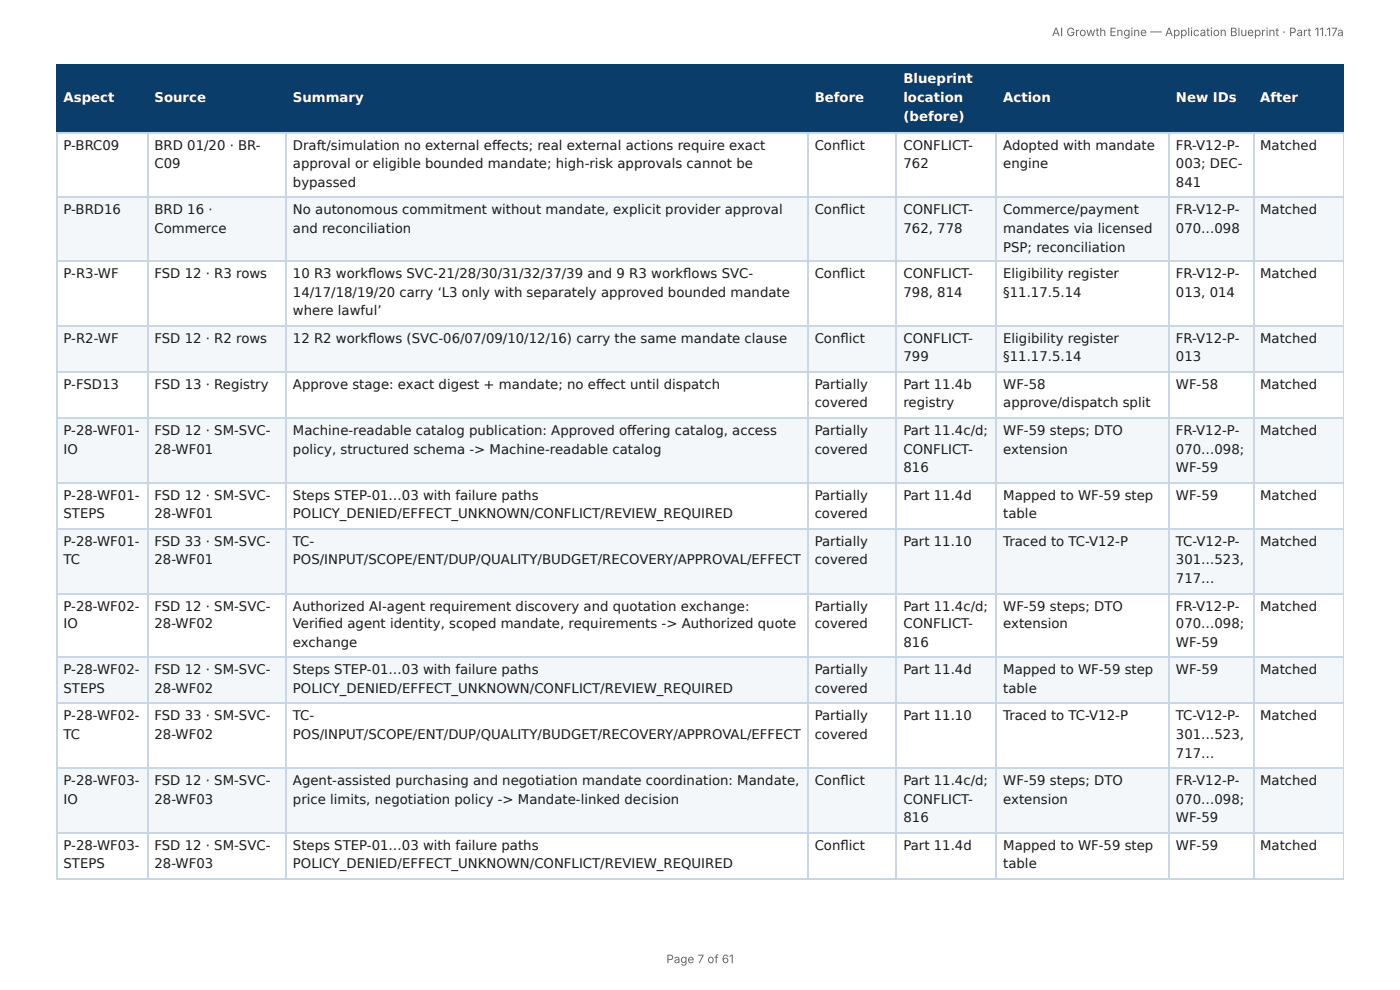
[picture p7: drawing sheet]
<svg xmlns="http://www.w3.org/2000/svg" width="297mm" height="210mm" viewBox="0 0 297 210" stroke-linecap="round" stroke-linejoin="round" font-family="sans-serif">
<defs><g id="words">
<g font-size="2.8" fill="#fff">
<text x="191.9" y="17.7">Blueprint</text>
<text x="13.5" y="21.7">Aspect</text>
<text x="32.8" y="21.7">Source</text>
<text x="62.2" y="21.7">Summary</text>
<text x="173" y="21.7">Before</text>
<text x="191.9" y="21.7">location</text>
<text x="213.1" y="21.7">Action</text>
<text x="249.8" y="21.7">New IDs</text>
<text x="267.6" y="21.7">After</text>
<text x="191.9" y="25.7">(before)</text>
</g>
<g font-size="2.8" fill="#1a1a1a">
<text x="13.5" y="31.8">P-BRC09</text>
<text x="32.8" y="31.8">BRD 01/20 · BR-</text>
<text x="32.8" y="35.7">C09</text>
<text x="62.2" y="31.8">Draft/simulation no external eff ects; real external actions require exact</text>
<text x="62.2" y="35.7">approval or eligible bounded mandate; high-risk approvals cannot be</text>
<text x="173" y="31.8">Confl ict</text>
<text x="191.9" y="31.8">CONFLICT-</text>
<text x="191.9" y="35.7">762</text>
<text x="213.1" y="31.8">Adopted with mandate</text>
<text x="213.1" y="35.7">engine</text>
<text x="249.8" y="31.8">FR-V12-P-</text>
<text x="249.8" y="35.7">003; DEC-</text>
<text x="267.6" y="31.8">Matched</text>
<text x="62.2" y="39.7">bypassed</text>
<text x="249.8" y="39.7">841</text>
<text x="13.5" y="45.5">P-BRD16</text>
<text x="32.8" y="45.5">BRD 16 ·</text>
<text x="62.2" y="45.5">No autonomous commitment without mandate, explicit provider approval</text>
<text x="173" y="45.5">Confl ict</text>
<text x="191.9" y="45.5">CONFLICT-</text>
<text x="213.1" y="45.5">Commerce/payment</text>
<text x="249.8" y="45.5">FR-V12-P-</text>
<text x="267.6" y="45.5">Matched</text>
<text x="32.8" y="49.5">Commerce</text>
<text x="62.2" y="49.5">and reconciliation</text>
<text x="191.9" y="49.5">762, 778</text>
<text x="213.1" y="49.5">mandates via licensed</text>
<text x="213.1" y="53.4">PSP; reconciliation</text>
<text x="249.8" y="49.5">070…098</text>
<text x="13.5" y="59">P-R3-WF</text>
<text x="32.8" y="59">FSD 12 · R3 rows</text>
<text x="62.2" y="59">10 R3 workfl ows SVC-21/28/30/31/32/37/39 and 9 R3 workfl ows SVC-</text>
<text x="173" y="59">Confl ict</text>
<text x="191.9" y="59">CONFLICT-</text>
<text x="213.1" y="59">Eligibility register</text>
<text x="249.8" y="59">FR-V12-P-</text>
<text x="267.6" y="59">Matched</text>
<text x="62.2" y="63">14/17/18/19/20 carry ‘L3 only with separately approved bounded mandate</text>
<text x="191.9" y="63">798, 814</text>
<text x="213.1" y="63">§11.17.5.14</text>
<text x="249.8" y="63">013, 014</text>
<text x="62.2" y="66.9">where lawful’</text>
<text x="13.5" y="72.8">P-R2-WF</text>
<text x="32.8" y="72.8">FSD 12 · R2 rows</text>
<text x="62.2" y="72.8">12 R2 workfl ows (SVC-06/07/09/10/12/16) carry the same mandate clause</text>
<text x="173" y="72.8">Confl ict</text>
<text x="191.9" y="72.8">CONFLICT-</text>
<text x="191.9" y="76.7">799</text>
<text x="213.1" y="72.8">Eligibility register</text>
<text x="213.1" y="76.7">§11.17.5.14</text>
<text x="249.8" y="72.8">FR-V12-P-</text>
<text x="249.8" y="76.7">013</text>
<text x="267.6" y="72.8">Matched</text>
<text x="13.5" y="82.6">P-FSD13</text>
<text x="32.8" y="82.6">FSD 13 · Registry</text>
<text x="62.2" y="82.6">Approve stage: exact digest + mandate; no eff ect until dispatch</text>
<text x="173" y="82.6">Partially</text>
<text x="191.9" y="82.6">Part 11.4b</text>
<text x="213.1" y="82.6">WF-58</text>
<text x="249.8" y="82.6">WF-58</text>
<text x="267.6" y="82.6">Matched</text>
<text x="173" y="86.5">covered</text>
<text x="191.9" y="86.5">registry</text>
<text x="213.1" y="86.5">approve/dispatch split</text>
<text x="13.5" y="92.3">P-28-WF01-</text>
<text x="32.8" y="92.3">FSD 12 · SM-SVC-</text>
<text x="62.2" y="92.3">Machine-readable catalog publication: Approved off ering catalog, access</text>
<text x="173" y="92.3">Partially</text>
<text x="191.9" y="92.3">Part 11.4c/d;</text>
<text x="213.1" y="92.3">WF-59 steps; DTO</text>
<text x="249.8" y="92.3">FR-V12-P-</text>
<text x="267.6" y="92.3">Matched</text>
<text x="13.5" y="96.3">IO</text>
<text x="32.8" y="96.3">28-WF01</text>
<text x="62.2" y="96.3">policy, structured schema -&gt; Machine-readable catalog</text>
<text x="173" y="96.3">covered</text>
<text x="191.9" y="96.3">CONFLICT-</text>
<text x="191.9" y="100.3">816</text>
<text x="213.1" y="96.3">extension</text>
<text x="249.8" y="96.3">070…098;</text>
<text x="249.8" y="100.3">WF-59</text>
<text x="13.5" y="106.1">P-28-WF01-</text>
<text x="32.8" y="106.1">FSD 12 · SM-SVC-</text>
<text x="62.2" y="106.1">Steps STEP-01…03 with failure paths</text>
<text x="173" y="106.1">Partially</text>
<text x="191.9" y="106.1">Part 11.4d</text>
<text x="213.1" y="106.1">Mapped to WF-59 step</text>
<text x="249.8" y="106.1">WF-59</text>
<text x="267.6" y="106.1">Matched</text>
<text x="13.5" y="110.1">STEPS</text>
<text x="32.8" y="110.1">28-WF01</text>
<text x="62.2" y="110.1">POLICY_DENIED/EFFECT_UNKNOWN/CONFLICT/REVIEW_REQUIRED</text>
<text x="173" y="110.1">covered</text>
<text x="213.1" y="110.1">table</text>
<text x="13.5" y="115.9">P-28-WF01-</text>
<text x="13.5" y="119.9">TC</text>
<text x="32.8" y="115.9">FSD 33 · SM-SVC-</text>
<text x="32.8" y="119.9">28-WF01</text>
<text x="62.2" y="115.9">TC-</text>
<text x="62.2" y="119.9">POS/INPUT/SCOPE/ENT/DUP/QUALITY/BUDGET/RECOVERY/APPROVAL/EFFECT</text>
<text x="173" y="115.9">Partially</text>
<text x="173" y="119.9">covered</text>
<text x="191.9" y="115.9">Part 11.10</text>
<text x="213.1" y="115.9">Traced to TC-V12-P</text>
<text x="249.8" y="115.9">TC-V12-P-</text>
<text x="249.8" y="119.9">301…523,</text>
<text x="267.6" y="115.9">Matched</text>
<text x="249.8" y="123.8">717…</text>
<text x="13.5" y="129.6">P-28-WF02-</text>
<text x="32.8" y="129.6">FSD 12 · SM-SVC-</text>
<text x="62.2" y="129.6">Authorized AI-agent requirement discovery and quotation exchange:</text>
<text x="173" y="129.6">Partially</text>
<text x="191.9" y="129.6">Part 11.4c/d;</text>
<text x="213.1" y="129.6">WF-59 steps; DTO</text>
<text x="249.8" y="129.6">FR-V12-P-</text>
<text x="267.6" y="129.6">Matched</text>
<text x="13.5" y="133.4">IO</text>
<text x="32.8" y="133.4">28-WF02</text>
<text x="62.2" y="133.4">Verifi ed agent identity, scoped mandate, requirements -&gt; Authorized quote</text>
<text x="62.2" y="137.3">exchange</text>
<text x="173" y="133.4">covered</text>
<text x="191.9" y="133.4">CONFLICT-</text>
<text x="191.9" y="137.3">816</text>
<text x="213.1" y="133.4">extension</text>
<text x="249.8" y="133.4">070…098;</text>
<text x="249.8" y="137.3">WF-59</text>
<text x="13.5" y="143.1">P-28-WF02-</text>
<text x="32.8" y="143.1">FSD 12 · SM-SVC-</text>
<text x="62.2" y="143.1">Steps STEP-01…03 with failure paths</text>
<text x="173" y="143.1">Partially</text>
<text x="191.9" y="143.1">Part 11.4d</text>
<text x="213.1" y="143.1">Mapped to WF-59 step</text>
<text x="249.8" y="143.1">WF-59</text>
<text x="267.6" y="143.1">Matched</text>
<text x="13.5" y="147.1">STEPS</text>
<text x="32.8" y="147.1">28-WF02</text>
<text x="62.2" y="147.1">POLICY_DENIED/EFFECT_UNKNOWN/CONFLICT/REVIEW_REQUIRED</text>
<text x="173" y="147.1">covered</text>
<text x="213.1" y="147.1">table</text>
<text x="13.5" y="152.9">P-28-WF02-</text>
<text x="32.8" y="152.9">FSD 33 · SM-SVC-</text>
<text x="62.2" y="152.9">TC-</text>
<text x="173" y="152.9">Partially</text>
<text x="191.9" y="152.9">Part 11.10</text>
<text x="213.1" y="152.9">Traced to TC-V12-P</text>
<text x="249.8" y="152.9">TC-V12-P-</text>
<text x="267.6" y="152.9">Matched</text>
<text x="13.5" y="156.9">TC</text>
<text x="32.8" y="156.9">28-WF02</text>
<text x="62.2" y="156.9">POS/INPUT/SCOPE/ENT/DUP/QUALITY/BUDGET/RECOVERY/APPROVAL/EFFECT</text>
<text x="173" y="156.9">covered</text>
<text x="249.8" y="156.9">301…523,</text>
<text x="249.8" y="160.9">717…</text>
<text x="13.5" y="166.7">P-28-WF03-</text>
<text x="32.8" y="166.7">FSD 12 · SM-SVC-</text>
<text x="62.2" y="166.7">Agent-assisted purchasing and negotiation mandate coordination: Mandate,</text>
<text x="173" y="166.7">Confl ict</text>
<text x="191.9" y="166.7">Part 11.4c/d;</text>
<text x="213.1" y="166.7">WF-59 steps; DTO</text>
<text x="249.8" y="166.7">FR-V12-P-</text>
<text x="267.6" y="166.7">Matched</text>
<text x="13.5" y="170.7">IO</text>
<text x="32.8" y="170.7">28-WF03</text>
<text x="62.2" y="170.7">price limits, negotiation policy -&gt; Mandate-linked decision</text>
<text x="191.9" y="170.7">CONFLICT-</text>
<text x="213.1" y="170.7">extension</text>
<text x="249.8" y="170.7">070…098;</text>
<text x="191.9" y="174.6">816</text>
<text x="249.8" y="174.6">WF-59</text>
<text x="13.5" y="180.4">P-28-WF03-</text>
<text x="13.5" y="184.4">STEPS</text>
<text x="32.8" y="180.4">FSD 12 · SM-SVC-</text>
<text x="32.8" y="184.4">28-WF03</text>
<text x="62.2" y="180.4">Steps STEP-01…03 with failure paths</text>
<text x="62.2" y="184.4">POLICY_DENIED/EFFECT_UNKNOWN/CONFLICT/REVIEW_REQUIRED</text>
<text x="173" y="180.4">Confl ict</text>
<text x="191.9" y="180.4">Part 11.4d</text>
<text x="213.1" y="180.4">Mapped to WF-59 step</text>
<text x="213.1" y="184.4">table</text>
<text x="249.8" y="180.4">WF-59</text>
<text x="267.6" y="180.4">Matched</text>
</g>
<g font-size="2.5" fill="#666">
<text x="223.4" y="7.7">AI Growth Engine — Application Blueprint · Part 11.17a</text>
<text x="141.5" y="204.5">Page 7 of 61</text>
</g>
</g></defs>
<g fill="#0b3d6b">
<path d="M12.2 14h19.3v14h-19.3z"/>
<path d="M31.5 14h29.4v14h-29.4z"/>
<path d="M60.9 14h110.5v14h-110.5z"/>
<path d="M171.4 14h19.1v14h-19.1z"/>
<path d="M190.5 14h21.2v14h-21.2z"/>
<path d="M211.7 14h36.5v14h-36.5z"/>
<path d="M248.2 14h18v14h-18z"/>
<path d="M266.2 14h19.2v14h-19.2z"/>
</g>
<g fill="#f4f7fa">
<path d="M12.2 41.8h19.3v13.8h-19.3z"/>
<path d="M31.5 41.8h29.4v13.8h-29.4z"/>
<path d="M60.9 41.8h110.5v13.8h-110.5z"/>
<path d="M171.4 41.8h19.1v13.8h-19.1z"/>
<path d="M190.5 41.8h21.2v13.8h-21.2z"/>
<path d="M211.7 41.8h36.5v13.8h-36.5z"/>
<path d="M248.2 41.8h18v13.8h-18z"/>
<path d="M266.2 41.8h19.2v13.8h-19.2z"/>
<path d="M12.2 69.3h19.3v9.8h-19.3z"/>
<path d="M31.5 69.3h29.4v9.8h-29.4z"/>
<path d="M60.9 69.3h110.5v9.8h-110.5z"/>
<path d="M171.4 69.3h19.1v9.8h-19.1z"/>
<path d="M190.5 69.3h21.2v9.8h-21.2z"/>
<path d="M211.7 69.3h36.5v9.8h-36.5z"/>
<path d="M248.2 69.3h18v9.8h-18z"/>
<path d="M266.2 69.3h19.2v9.8h-19.2z"/>
<path d="M12.2 88.9h19.3v13.5h-19.3z"/>
<path d="M31.5 88.9h29.4v13.5h-29.4z"/>
<path d="M60.9 88.9h110.5v13.5h-110.5z"/>
<path d="M171.4 88.9h19.1v13.5h-19.1z"/>
<path d="M190.5 88.9h21.2v13.5h-21.2z"/>
<path d="M211.7 88.9h36.5v13.5h-36.5z"/>
<path d="M248.2 88.9h18v13.5h-18z"/>
<path d="M266.2 88.9h19.2v13.5h-19.2z"/>
<path d="M12.2 112.2h19.3v13.7h-19.3z"/>
<path d="M31.5 112.2h29.4v13.7h-29.4z"/>
<path d="M60.9 112.2h110.5v13.7h-110.5z"/>
<path d="M171.4 112.2h19.1v13.7h-19.1z"/>
<path d="M190.5 112.2h21.2v13.7h-21.2z"/>
<path d="M211.7 112.2h36.5v13.7h-36.5z"/>
<path d="M248.2 112.2h18v13.7h-18z"/>
<path d="M266.2 112.2h19.2v13.7h-19.2z"/>
<path d="M12.2 139.7h19.3v9.8h-19.3z"/>
<path d="M31.5 139.7h29.4v9.8h-29.4z"/>
<path d="M60.9 139.7h110.5v9.8h-110.5z"/>
<path d="M171.4 139.7h19.1v9.8h-19.1z"/>
<path d="M190.5 139.7h21.2v9.8h-21.2z"/>
<path d="M211.7 139.7h36.5v9.8h-36.5z"/>
<path d="M248.2 139.7h18v9.8h-18z"/>
<path d="M266.2 139.7h19.2v9.8h-19.2z"/>
<path d="M12.2 163.2h19.3v13.5h-19.3z"/>
<path d="M31.5 163.2h29.4v13.5h-29.4z"/>
<path d="M60.9 163.2h110.5v13.5h-110.5z"/>
<path d="M171.4 163.2h19.1v13.5h-19.1z"/>
<path d="M190.5 163.2h21.2v13.5h-21.2z"/>
<path d="M211.7 163.2h36.5v13.5h-36.5z"/>
<path d="M248.2 163.2h18v13.5h-18z"/>
<path d="M266.2 163.2h19.2v13.5h-19.2z"/>
</g>
<path d="M11.9 13.9h273.5M12 13.8v14.5M31.4 13.8v14.5M60.7 13.8v14.5M171.6 13.8v14.5M190.4 13.8v14.5M211.5 13.8v14.5M248.3 13.8v14.5M266.3 13.8v14.5M11.9 28.2h273.5" fill="none" stroke="#0b3d6b" stroke-width=".26"/>
<path d="M285.3 13.8v14.5" fill="none" stroke="#0b3d6b" stroke-width=".21"/>
<g fill="none" stroke="#c9d6e3" stroke-width=".26">
<path d="M11.9 28.2h273.5M12 28.3v158.2M31.4 28.3v158.2M60.7 28.3v158.2M171.6 28.3v158.2M190.4 28.3v158.2M211.5 28.3v158.2M248.3 28.3v158.2M266.3 28.3v158.2M11.9 41.9h273.5M11.9 55.4h273.5M11.9 69.2h273.5"/>
<path d="M11.9 79h273.5M11.9 88.8h273.5M11.9 102.5h273.5M11.9 112.3h273.5M11.9 126.1h273.5M11.9 139.6h273.5M11.9 149.4h273.5M11.9 163.1h273.5M11.9 176.9h273.5M11.9 186.7h273.5"/>
</g>
<path d="M285.3 28.3v158.2" fill="none" stroke="#c9d6e3" stroke-width=".21"/>
<use href="#words"/>
</svg>
